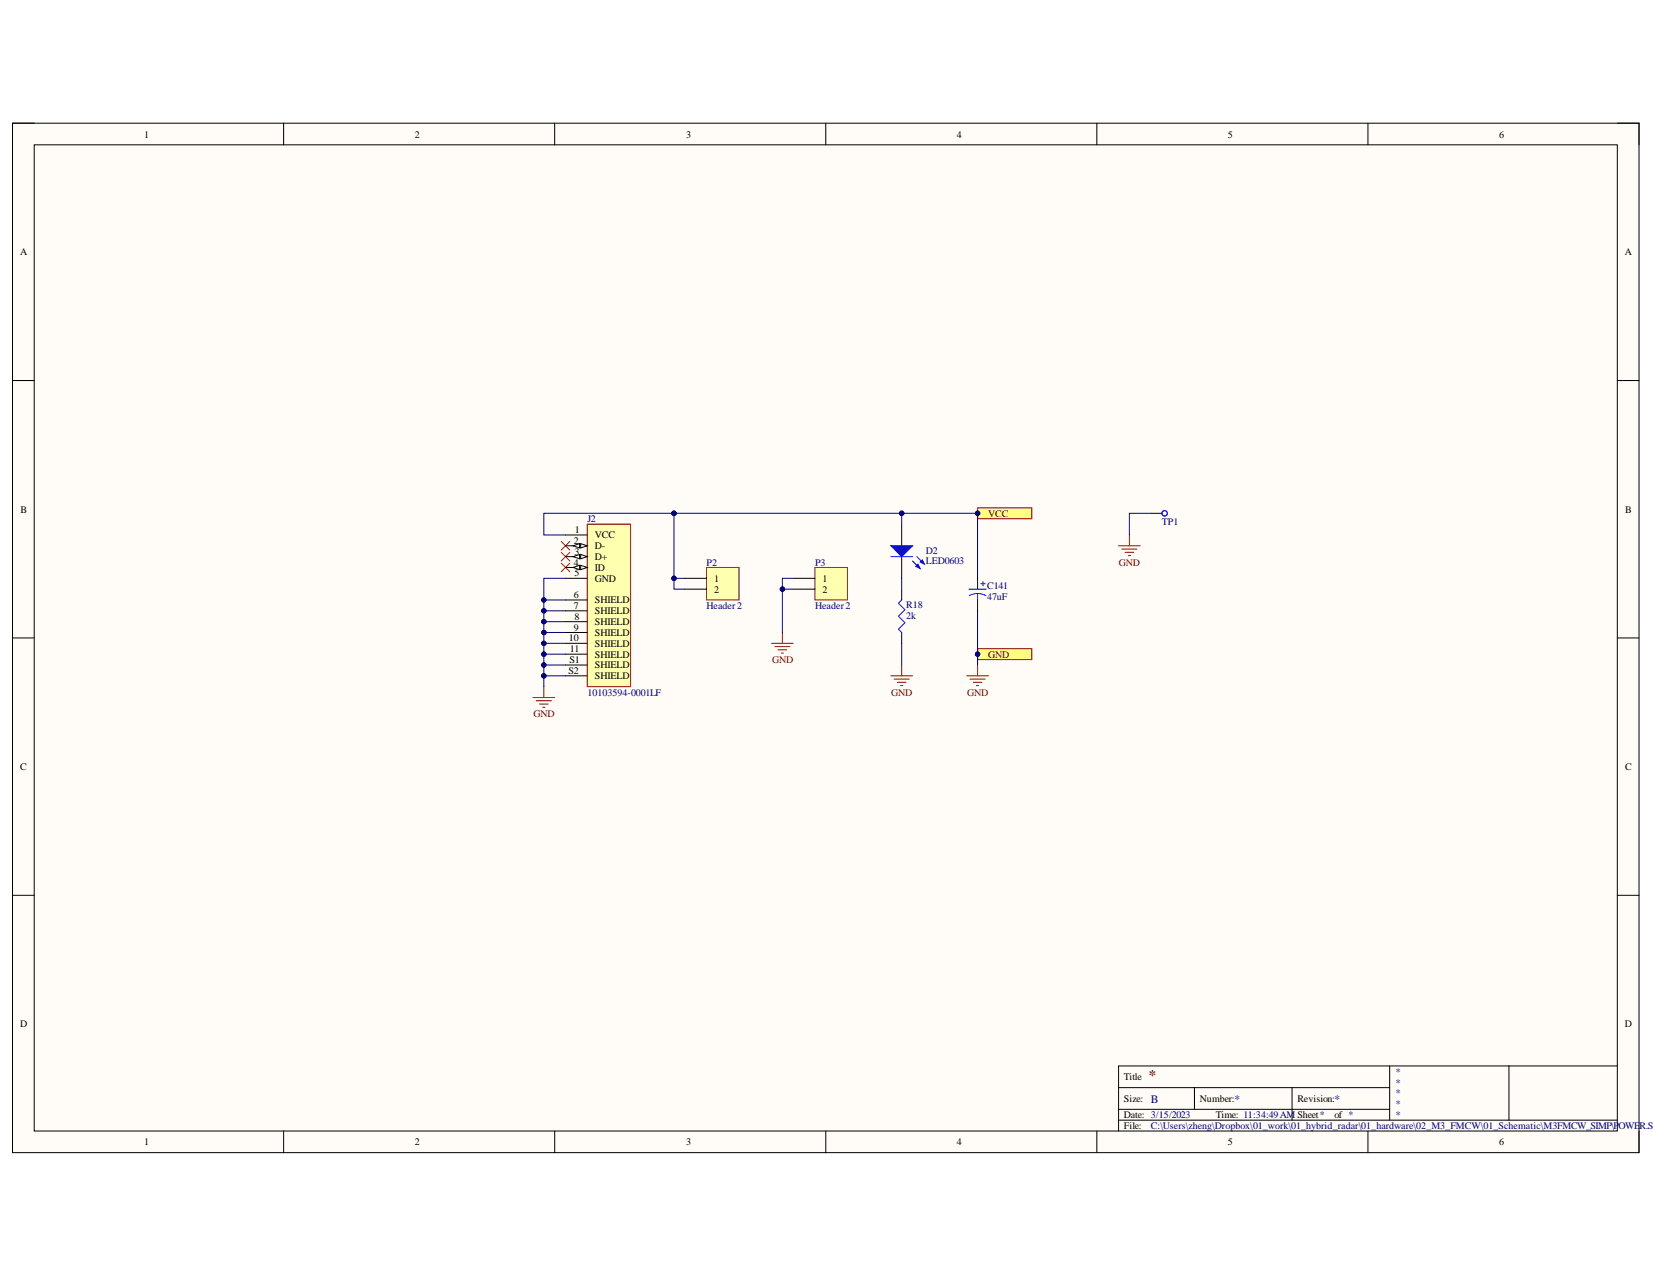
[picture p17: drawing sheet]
<svg xmlns="http://www.w3.org/2000/svg" width="279mm" height="216mm" viewBox="0 0 279 216" stroke-linecap="round" stroke-linejoin="round" font-family="sans-serif">
<defs><g id="words">
<text font-size="2.5" fill="#800000" x="194.2" y="182.6">*</text>
<g font-size="1.9" fill="#000080">
<text x="194.5" y="186.4">B</text>
<text x="208.6" y="186.4">*</text>
<text x="225.6" y="186.4">*</text>
</g>
<g font-size="1.7">
<text x="24.4" y="23.2">1</text>
<text x="70.1" y="23.2">2</text>
<text x="116" y="23.2">3</text>
<text x="161.7" y="23.2">4</text>
<text x="207.5" y="23.2">5</text>
<text x="253.4" y="23.2">6</text>
<text x="3.4" y="43.1">A</text>
<text x="274.6" y="43.1">A</text>
<text x="3.5" y="86.7">B</text>
<text x="274.7" y="86.7">B</text>
<text x="97" y="91.9">2</text>
<text x="97" y="95.6">4</text>
<text x="97.1" y="93.8">3</text>
<text x="97.2" y="90.1">1</text>
<text x="100.6" y="91">VCC</text>
<text x="100.6" y="92.8">D-</text>
<text x="100.6" y="94.7">D+</text>
<text x="97" y="101.1">6</text>
<text x="97.1" y="97.4">5</text>
<text x="100.6" y="96.5">ID</text>
<text x="100.6" y="98.3">GND</text>
<text x="100.6" y="102">SHIELD</text>
<text x="120.7" y="98.3">1</text>
<text x="120.7" y="100.2">2</text>
<text x="139" y="98.3">1</text>
<text x="139" y="100.2">2</text>
<text x="97" y="102.9">7</text>
<text x="97" y="106.6">9</text>
<text x="97.1" y="104.8">8</text>
<text x="100.6" y="103.8">SHIELD</text>
<text x="100.6" y="105.7">SHIELD</text>
<text x="100.6" y="107.5">SHIELD</text>
<text x="96.1" y="113.9">S2</text>
<text x="96.2" y="108.4">10</text>
<text x="96.2" y="112.1">S1</text>
<text x="96.3" y="110.2">11</text>
<text x="100.6" y="109.3">SHIELD</text>
<text x="100.6" y="111.2">SHIELD</text>
<text x="100.6" y="113">SHIELD</text>
<text x="100.6" y="114.8">SHIELD</text>
<text x="3.4" y="130.2">C</text>
<text x="274.7" y="130.2">C</text>
<text x="3.4" y="173.7">D</text>
<text x="274.6" y="173.7">D</text>
<text x="190" y="182.6">Title</text>
<text x="190" y="186.3">Size:</text>
<text x="190" y="189">Date: 3/15/2023</text>
<text x="190" y="190.8">File:</text>
<text x="202.8" y="186.3">Number:</text>
<text x="205.5" y="189">Time: 11:34:49AM Sheet*</text>
<text x="219.3" y="186.3">Revision:</text>
<text x="225.6" y="189">of *</text>
<text x="24.4" y="193.6">1</text>
<text x="70.1" y="193.6">2</text>
<text x="116" y="193.6">3</text>
<text x="161.7" y="193.6">4</text>
<text x="207.5" y="193.6">5</text>
<text x="253.4" y="193.6">6</text>
</g>
<g font-size="1.7" fill="#000080">
<text x="99.3" y="88.3">J2</text>
<text x="196.4" y="88.8">TP1</text>
<text x="119.4" y="95.6">P2</text>
<text x="137.8" y="95.6">P3</text>
<text x="156.5" y="93.6">D2</text>
<text x="156.5" y="95.4">LED0603</text>
<text x="166.9" y="99.6">C141</text>
<text x="166.9" y="101.5">47uF</text>
<text x="119.4" y="102.9">Header2</text>
<text x="137.8" y="102.9">Header2</text>
<text x="153.2" y="102.7">R18</text>
<text x="153.2" y="104.6">2k</text>
<text x="99.3" y="117.6">10103594-0001LF</text>
<text x="235.8" y="181.7">*</text>
<text x="235.8" y="183.5">*</text>
<text x="235.8" y="185.3">*</text>
<text x="194.5" y="190.8">C:\Users\zheng\Dropbox\01_work\01_hybrid_radar\01_hardware\02_M3_FMCW\01_Schematic\M3FMCW_SIMP\P</text>
<text x="235.8" y="187.2">*</text>
<text x="235.8" y="189">*</text>
<text x="273.6" y="190.8">OWE</text>
<text x="277.1" y="190.8">R.Sch</text>
</g>
<g font-size="1.7" fill="#800000">
<text x="167" y="87.3">VCC</text>
<text x="189.1" y="95.6">GND</text>
<text x="130.5" y="112.1">GND</text>
<text x="167" y="111.2">GND</text>
<text x="150.6" y="117.6">GND</text>
<text x="163.5" y="117.6">GND</text>
<text x="90.2" y="121.2">GND</text>
</g>
</g></defs>
<path d="M2.1 20.8h274.9v174.1h-274.9z" fill-rule="evenodd" fill="#fffcf8"/>
<path d="M2.1 20.8h274.9v174.1h-274.9z" fill="none" stroke="#000" stroke-width=".17"/>
<path d="M5.8 24.5h267.6v166.7h-267.6z" fill-rule="evenodd" fill="#fffcf8"/>
<g fill="none" stroke="#000" stroke-width=".17">
<path d="M2.1 20.8h3.7M5.8 24.5h267.6v166.7h-267.6zM47.9 20.8v3.7M93.8 20.8v3.7M139.6 20.8v3.7M185.4 20.8v3.7M231.2 20.8v3.7M273.4 20.8h3.6v3.7M2.1 64.3h3.7M273.4 64.3h3.6M152.4 88.6v3.7M152.4 94.1v3.7"/>
<path d="M152.4 99.6v1.8M2.1 107.9h3.7M152.4 106.9v1.9M273.4 107.9h3.6M2.1 151.4h3.7M273.4 151.4h3.6M47.9 191.2v3.7M93.8 191.2v3.7M139.6 191.2v3.7M185.4 191.2v3.7M189.1 183.9h45.8M189.1 189.4h84.3"/>
<path d="M189.1 187.6h45.8M201.9 183.9v3.7M218.4 183.9v5.5M231.2 191.2v3.7M234.9 180.2v9.2M255 180.2v9.2M273.4 180.2h-84.3v11M277 191.2v3.7"/>
</g>
<path d="M152.4 101.4l-.5 .6 1.1 1.1-1.1 1.1 1.1 1.1-1.1 1.1 .5 .5" fill="none" stroke="#00f" stroke-width=".17"/>
<path d="M150.6 92.3h3.6l-1.8 1.8z" fill="#00f"/>
<path d="M150.6 92.3h3.6l-1.8 1.8zM154.2 94.8l1.3 1.3M155 94.1l1.3 1.3" fill="none" stroke="#00f" stroke-width=".17"/>
<path d="M154.8 95.8l.4-.4 .3 .7z" fill="#00f"/>
<path d="M154.8 95.8l.4-.4 .3 .7z" fill="none" stroke="#00f" stroke-width=".17"/>
<path d="M155.9 94.7l.4 .7-.8-.4z" fill="#00f"/>
<path d="M150.6 94.1h3.6M155.9 94.7l.4 .7-.8-.4z" fill="none" stroke="#00f" stroke-width=".17"/>
<path d="M150.6 114.3h3.6M151.1 114.8h2.6M151.7 115.4h1.4M152.2 115.9h.4M152.4 112.4v1.9M163.4 114.3h3.7M164 114.8h2.5M164.5 115.4h1.5M165.1 115.9h.3M165.2 112.4v1.9" fill="none" stroke="#800000" stroke-width=".17"/>
<path d="M165.2 85.9h9.2v1.8h-9.2z" fill-rule="evenodd" fill="#ffff80"/>
<path d="M165.2 85.9h9.2v1.8h-9.2z" fill="none" stroke="#800000" stroke-width=".17"/>
<circle cx="165.2" cy="86.8" r=".37" fill="#000080"/>
<circle cx="165.2" cy="86.8" r=".37" fill="none" stroke="#000080" stroke-width=".17"/>
<path d="M165.2 109.7h9.2v1.8h-9.2z" fill-rule="evenodd" fill="#ffff80"/>
<path d="M165.2 109.7h9.2v1.8h-9.2z" fill="none" stroke="#800000" stroke-width=".17"/>
<circle cx="165.2" cy="110.6" r=".37" fill="#000080"/>
<g fill="none" stroke="#000080" stroke-width=".17">
<path d="M152.4 86.8h12.8v11M152.4 97.8v1.8M152.4 108.8v3.6"/>
<circle cx="165.2" cy="110.6" r=".37"/>
</g>
<circle cx="152.4" cy="86.8" r=".37" fill="#000080"/>
<circle cx="152.4" cy="86.8" r=".37" fill="none" stroke="#000080" stroke-width=".17"/>
<circle cx="165.2" cy="86.8" r=".37" fill="#000080"/>
<g fill="none" stroke="#000080" stroke-width=".17">
<path d="M165.2 103.3v9.1"/>
<circle cx="165.2" cy="86.8" r=".37"/>
</g>
<circle cx="165.2" cy="110.6" r=".37" fill="#000080"/>
<circle cx="165.2" cy="110.6" r=".37" fill="none" stroke="#000080" stroke-width=".17"/>
<path d="M119.4 95.9h5.5v5.5h-5.5z" fill-rule="evenodd" fill="#ffffb0"/>
<path d="M119.4 95.9h5.5v5.5h-5.5z" fill="none" stroke="#800000" stroke-width=".17"/>
<path d="M115.8 97.8h3.6M115.8 99.6h3.6" fill="none" stroke="#000" stroke-width=".17"/>
<path d="M137.7 95.9h5.5v5.5h-5.5z" fill-rule="evenodd" fill="#ffffb0"/>
<path d="M137.7 95.9h5.5v5.5h-5.5z" fill="none" stroke="#800000" stroke-width=".17"/>
<path d="M134.1 97.8h3.6M134.1 99.6h3.6" fill="none" stroke="#000" stroke-width=".17"/>
<path d="M113.9 86.8v12.8h1.9" fill="none" stroke="#000080" stroke-width=".17"/>
<circle cx="113.9" cy="86.8" r=".37" fill="#000080"/>
<circle cx="113.9" cy="86.8" r=".37" fill="none" stroke="#000080" stroke-width=".17"/>
<circle cx="113.9" cy="97.8" r=".37" fill="#000080"/>
<g fill="none" stroke="#000080" stroke-width=".17">
<path d="M113.9 97.8h1.9"/>
<circle cx="113.9" cy="97.8" r=".37"/>
</g>
<circle cx="113.9" cy="97.8" r=".37" fill="#000080"/>
<g fill="none" stroke="#000080" stroke-width=".17">
<path d="M134.1 97.8h-1.9v9.1"/>
<circle cx="113.9" cy="97.8" r=".37"/>
</g>
<path d="M130.4 108.8h3.7M131 109.3h2.5M131.5 109.9h1.5M132.1 110.4h.3M132.2 106.9v1.9" fill="none" stroke="#800000" stroke-width=".17"/>
<circle cx="132.2" cy="99.6" r=".37" fill="#000080"/>
<g fill="none" stroke="#000080" stroke-width=".17">
<path d="M132.2 99.6h1.9"/>
<circle cx="132.2" cy="99.6" r=".37"/>
</g>
<circle cx="132.2" cy="99.6" r=".37" fill="#000080"/>
<g fill="none" stroke="#000080" stroke-width=".17">
<path d="M113.9 86.8h38.5v1.8M194.6 86.8h-3.7v3.7"/>
<circle cx="132.2" cy="99.6" r=".37"/>
</g>
<g fill="none" stroke="#00f" stroke-width=".17">
<path d="M163.8 99.6h2.9M165.8 98.7h.7M166.2 98.3v.8M165.2 100.3l.8 .1 .7 .3M165.2 100.3l-.7 .1-.7 .3M165.2 100.3v1.1"/>
<circle cx="196.9" cy="86.8" r=".46"/>
</g>
<path d="M165.2 97.8v1.8M194.6 86.8h1.8M165.2 101.4v1.9" fill="none" stroke="#000" stroke-width=".17"/>
<path d="M189.1 92.3h3.6M189.6 92.8h2.6M190.2 93.4h1.4M190.7 93.9h.4M190.9 90.5v1.8" fill="none" stroke="#800000" stroke-width=".17"/>
<circle cx="152.4" cy="86.8" r=".37" fill="#000080"/>
<circle cx="152.4" cy="86.8" r=".37" fill="none" stroke="#000080" stroke-width=".17"/>
<circle cx="113.9" cy="86.8" r=".37" fill="#000080"/>
<g fill="none" stroke="#000080" stroke-width=".17">
<path d="M113.9 86.8h-22v3.6h3.7"/>
<circle cx="113.9" cy="86.8" r=".37"/>
</g>
<circle cx="113.9" cy="86.8" r=".37" fill="#000080"/>
<g fill="none" stroke="#000080" stroke-width=".17">
<path d="M95.6 97.8h-3.7v16.5h3.7"/>
<circle cx="113.9" cy="86.8" r=".37"/>
</g>
<circle cx="91.9" cy="101.4" r=".37" fill="#000080"/>
<circle cx="91.9" cy="101.4" r=".37" fill="none" stroke="#000080" stroke-width=".17"/>
<circle cx="91.9" cy="103.3" r=".37" fill="#000080"/>
<circle cx="91.9" cy="103.3" r=".37" fill="none" stroke="#000080" stroke-width=".17"/>
<circle cx="91.9" cy="105.1" r=".37" fill="#000080"/>
<circle cx="91.9" cy="105.1" r=".37" fill="none" stroke="#000080" stroke-width=".17"/>
<circle cx="91.9" cy="106.9" r=".37" fill="#000080"/>
<circle cx="91.9" cy="106.9" r=".37" fill="none" stroke="#000080" stroke-width=".17"/>
<circle cx="91.9" cy="108.8" r=".37" fill="#000080"/>
<circle cx="91.9" cy="108.8" r=".37" fill="none" stroke="#000080" stroke-width=".17"/>
<circle cx="91.9" cy="110.6" r=".37" fill="#000080"/>
<circle cx="91.9" cy="110.6" r=".37" fill="none" stroke="#000080" stroke-width=".17"/>
<circle cx="91.9" cy="112.4" r=".37" fill="#000080"/>
<circle cx="91.9" cy="112.4" r=".37" fill="none" stroke="#000080" stroke-width=".17"/>
<circle cx="91.9" cy="114.3" r=".37" fill="#000080"/>
<g fill="none" stroke="#000080" stroke-width=".17">
<path d="M91.9 114.3v1.8"/>
<circle cx="91.9" cy="114.3" r=".37"/>
</g>
<path d="M90.1 117.9h3.7M90.6 118.5h2.6M91.2 119h1.5M91.7 119.6h.4M91.9 116.1v1.8" fill="none" stroke="#800000" stroke-width=".17"/>
<circle cx="91.9" cy="114.3" r=".37" fill="#000080"/>
<g fill="none" stroke="#000080" stroke-width=".17">
<path d="M91.9 112.4h3.7"/>
<circle cx="91.9" cy="114.3" r=".37"/>
</g>
<circle cx="91.9" cy="112.4" r=".37" fill="#000080"/>
<g fill="none" stroke="#000080" stroke-width=".17">
<path d="M91.9 110.6h3.7"/>
<circle cx="91.9" cy="112.4" r=".37"/>
</g>
<circle cx="91.9" cy="110.6" r=".37" fill="#000080"/>
<g fill="none" stroke="#000080" stroke-width=".17">
<path d="M91.9 101.4h3.7"/>
<circle cx="91.9" cy="110.6" r=".37"/>
</g>
<circle cx="91.9" cy="101.4" r=".37" fill="#000080"/>
<g fill="none" stroke="#000080" stroke-width=".17">
<path d="M91.9 103.3h3.7"/>
<circle cx="91.9" cy="101.4" r=".37"/>
</g>
<circle cx="91.9" cy="103.3" r=".37" fill="#000080"/>
<g fill="none" stroke="#000080" stroke-width=".17">
<path d="M91.9 105.1h3.7"/>
<circle cx="91.9" cy="103.3" r=".37"/>
</g>
<circle cx="91.9" cy="105.1" r=".37" fill="#000080"/>
<g fill="none" stroke="#000080" stroke-width=".17">
<path d="M91.9 106.9h3.7"/>
<circle cx="91.9" cy="105.1" r=".37"/>
</g>
<circle cx="91.9" cy="106.9" r=".37" fill="#000080"/>
<g fill="none" stroke="#000080" stroke-width=".17">
<path d="M91.9 108.8h3.7"/>
<circle cx="91.9" cy="106.9" r=".37"/>
</g>
<circle cx="91.9" cy="108.8" r=".37" fill="#000080"/>
<circle cx="91.9" cy="108.8" r=".37" fill="none" stroke="#000080" stroke-width=".17"/>
<path d="M94.9 91.5l1.4 1.5M94.9 93.4l1.4 1.4M94.9 95.2l1.4 1.5M96.3 91.5l-1.4 1.5M96.3 93.4l-1.4 1.4M96.3 95.2l-1.4 1.5" fill="none" stroke="#f00" stroke-width=".17"/>
<path d="M99.3 88.6h7.3v27.5h-7.3z" fill-rule="evenodd" fill="#ffffb0"/>
<path d="M99.3 88.6h7.3v27.5h-7.3z" fill="none" stroke="#800000" stroke-width=".17"/>
<path d="M95.6 90.4h3.7M95.6 92.3h3.7" fill="none" stroke="#000" stroke-width=".17"/>
<path d="M98.2 91.9l1.1 .4-1.1 .3z" fill="#f8fcff"/>
<path d="M98.2 91.9l1.1 .4-1.1 .3z" fill="none" stroke="#000" stroke-width=".17"/>
<path d="M96.9 92.3l1.1-.4v.7z" fill="#f8fcff"/>
<path d="M95.6 94.1h3.7M96.9 92.3l1.1-.4v.7z" fill="none" stroke="#000" stroke-width=".17"/>
<path d="M98.2 93.7l1.1 .4-1.1 .4z" fill="#f8fcff"/>
<path d="M98.2 93.7l1.1 .4-1.1 .4z" fill="none" stroke="#000" stroke-width=".17"/>
<path d="M96.9 94.1l1.1-.4v.8z" fill="#f8fcff"/>
<path d="M95.6 95.9h3.7M96.9 94.1l1.1-.4v.8z" fill="none" stroke="#000" stroke-width=".17"/>
<path d="M98.2 95.6l1.1 .3-1.1 .4z" fill="#f8fcff"/>
<path d="M98.2 95.6l1.1 .3-1.1 .4z" fill="none" stroke="#000" stroke-width=".17"/>
<path d="M96.9 95.9l1.1-.3v.7z" fill="#f8fcff"/>
<path d="M95.6 97.8h3.7M96.9 95.9l1.1-.3v.7zM95.6 101.4h3.7M95.6 103.3h3.7M95.6 105.1h3.7M95.6 106.9h3.7M95.6 108.8h3.7M95.6 110.6h3.7M95.6 112.4h3.7M95.6 114.3h3.7" fill="none" stroke="#000" stroke-width=".17"/>
<use href="#words"/>
</svg>
